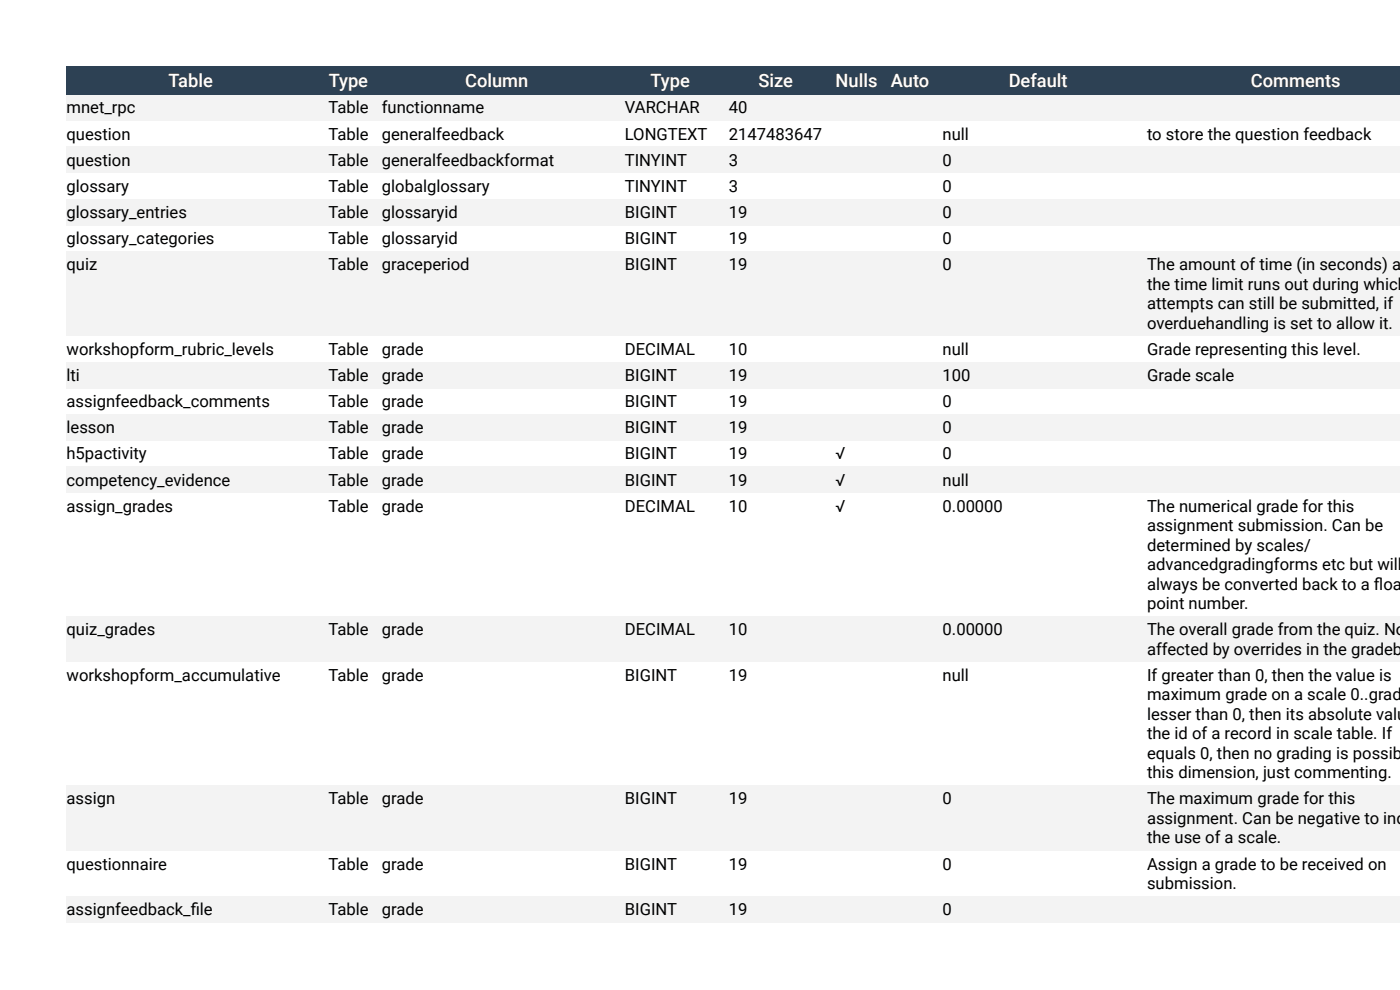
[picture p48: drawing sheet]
<svg xmlns="http://www.w3.org/2000/svg" width="297mm" height="210mm" viewBox="0 0 297 210" stroke-linecap="round" stroke-linejoin="round" font-family="sans-serif">
<defs><g id="words">
<g font-size="3.9" fill="#fff">
<text x="35.8" y="18.4">Table</text>
<text x="69.7" y="18.4">Type</text>
<text x="98.7" y="18.4">Column</text>
<text x="138" y="18.4">Type</text>
<text x="160.9" y="18.4">Size</text>
<text x="177.3" y="18.4">Nulls</text>
<text x="189" y="18.4">Auto</text>
<text x="214" y="18.4">Default</text>
<text x="265.4" y="18.4">Comments</text>
</g>
<g font-size="3.5">
<text x="14.1" y="24">mnet_rpc</text>
<text x="14.1" y="29.6">question</text>
<text x="69.7" y="24">Table</text>
<text x="69.7" y="29.6">Table</text>
<text x="81" y="24">functionname</text>
<text x="81" y="29.6">generalfeedback</text>
<text x="132.6" y="24">VARCHAR</text>
<text x="132.6" y="29.6">LONGTEXT</text>
<text x="154.6" y="24">40</text>
<text x="154.6" y="29.6">2147483647</text>
<text x="200" y="29.6">null</text>
<text x="243.3" y="29.6">to store the question feedback</text>
<text x="14.1" y="35.1">question</text>
<text x="69.7" y="35.1">Table</text>
<text x="81" y="35.1">generalfeedbackformat</text>
<text x="132.6" y="35.1">TINYINT</text>
<text x="154.6" y="35.1">3</text>
<text x="200" y="35.1">0</text>
<text x="14.1" y="40.7">glossary</text>
<text x="69.7" y="40.7">Table</text>
<text x="81" y="40.7">globalglossary</text>
<text x="132.6" y="40.7">TINYINT</text>
<text x="154.6" y="40.7">3</text>
<text x="200" y="40.7">0</text>
<text x="14.1" y="46.2">glossary_entries</text>
<text x="69.7" y="46.2">Table</text>
<text x="81" y="46.2">glossaryid</text>
<text x="132.6" y="46.2">BIGINT</text>
<text x="154.6" y="46.2">19</text>
<text x="200" y="46.2">0</text>
<text x="14.1" y="51.8">glossary_categories</text>
<text x="69.7" y="51.8">Table</text>
<text x="81" y="51.8">glossaryid</text>
<text x="132.6" y="51.8">BIGINT</text>
<text x="154.6" y="51.8">19</text>
<text x="200" y="51.8">0</text>
<text x="14.1" y="57.3">quiz</text>
<text x="69.7" y="57.3">Table</text>
<text x="81" y="57.3">graceperiod</text>
<text x="132.6" y="57.3">BIGINT</text>
<text x="154.6" y="57.3">19</text>
<text x="200" y="57.3">0</text>
<text x="243.3" y="57.3">The amount of time (in seconds) af</text>
<text x="243.3" y="61.5">the time limit runs out during which</text>
<text x="243.3" y="65.6">attempts can still be submitted, if</text>
<text x="243.3" y="69.7">overduehandling is set to allow it.</text>
<text x="14.1" y="75.3">workshopform_rubric_levels</text>
<text x="69.7" y="75.3">Table</text>
<text x="81" y="75.3">grade</text>
<text x="132.6" y="75.3">DECIMAL</text>
<text x="154.6" y="75.3">10</text>
<text x="200" y="75.3">null</text>
<text x="243.3" y="75.3">Grade representing this level.</text>
<text x="14.1" y="80.8">lti</text>
<text x="69.7" y="80.8">Table</text>
<text x="81" y="80.8">grade</text>
<text x="132.6" y="80.8">BIGINT</text>
<text x="154.6" y="80.8">19</text>
<text x="200" y="80.8">100</text>
<text x="243.3" y="80.8">Grade scale</text>
<text x="14.1" y="86.4">assignfeedback_comments</text>
<text x="69.7" y="86.4">Table</text>
<text x="81" y="86.4">grade</text>
<text x="132.6" y="86.4">BIGINT</text>
<text x="154.6" y="86.4">19</text>
<text x="200" y="86.4">0</text>
<text x="14.1" y="91.9">lesson</text>
<text x="69.7" y="91.9">Table</text>
<text x="81" y="91.9">grade</text>
<text x="132.6" y="91.9">BIGINT</text>
<text x="154.6" y="91.9">19</text>
<text x="200" y="91.9">0</text>
<text x="14.1" y="97.4">h5pactivity</text>
<text x="69.7" y="97.4">Table</text>
<text x="81" y="97.4">grade</text>
<text x="132.6" y="97.4">BIGINT</text>
<text x="154.6" y="97.4">19</text>
<text x="177.3" y="97.4">√</text>
<text x="200" y="97.4">0</text>
<text x="14.1" y="103">competency_evidence</text>
<text x="69.7" y="103">Table</text>
<text x="81" y="103">grade</text>
<text x="132.6" y="103">BIGINT</text>
<text x="154.6" y="103">19</text>
<text x="177.3" y="103">√</text>
<text x="200" y="103">null</text>
<text x="14.1" y="108.5">assign_grades</text>
<text x="69.7" y="108.5">Table</text>
<text x="81" y="108.5">grade</text>
<text x="132.6" y="108.5">DECIMAL</text>
<text x="154.6" y="108.5">10</text>
<text x="177.3" y="108.5">√</text>
<text x="200" y="108.5">0.00000</text>
<text x="243.3" y="108.5">The numerical grade for this</text>
<text x="243.3" y="112.7">assignment submission. Can be</text>
<text x="243.3" y="116.8">determined by scales/</text>
<text x="243.3" y="120.9">advancedgradingforms etc but will</text>
<text x="243.3" y="125.1">always be converted back to a f</text>
<text x="291.5" y="125.1">loat</text>
<text x="243.3" y="129.2">point number.</text>
<text x="14.1" y="134.8">quiz_grades</text>
<text x="69.7" y="134.8">Table</text>
<text x="81" y="134.8">grade</text>
<text x="132.6" y="134.8">DECIMAL</text>
<text x="154.6" y="134.8">10</text>
<text x="200" y="134.8">0.00000</text>
<text x="243.3" y="134.8">The overall grade from the quiz. No</text>
<text x="243.3" y="138.9">affected by overrides in the gradebo</text>
<text x="14.1" y="144.4">workshopform_accumulative</text>
<text x="69.7" y="144.4">Table</text>
<text x="81" y="144.4">grade</text>
<text x="132.6" y="144.4">BIGINT</text>
<text x="154.6" y="144.4">19</text>
<text x="200" y="144.4">null</text>
<text x="243.3" y="144.4">If greater than 0, then the value is</text>
<text x="243.3" y="148.6">maximum grade on a scale 0..grade</text>
<text x="243.3" y="152.7">lesser than 0, then its absolute valu</text>
<text x="243.3" y="156.8">the id of a record in scale table. If</text>
<text x="243.3" y="161">equals 0, then no grading is possibl</text>
<text x="243.3" y="165.1">this dimension, just commenting.</text>
<text x="14.1" y="170.6">assign</text>
<text x="69.7" y="170.6">Table</text>
<text x="81" y="170.6">grade</text>
<text x="132.6" y="170.6">BIGINT</text>
<text x="154.6" y="170.6">19</text>
<text x="200" y="170.6">0</text>
<text x="243.3" y="170.6">The maximum grade for this</text>
<text x="243.3" y="174.8">assignment. Can be negative to ind</text>
<text x="243.3" y="178.9">the use of a scale.</text>
<text x="14.1" y="184.5">questionnaire</text>
<text x="69.7" y="184.5">Table</text>
<text x="81" y="184.5">grade</text>
<text x="132.6" y="184.5">BIGINT</text>
<text x="154.6" y="184.5">19</text>
<text x="200" y="184.5">0</text>
<text x="243.3" y="184.5">Assign a grade to be received on</text>
<text x="243.3" y="188.6">submission.</text>
<text x="14.1" y="194.1">assignfeedback_f</text>
<text x="40.5" y="194.1">ile</text>
<text x="69.7" y="194.1">Table</text>
<text x="81" y="194.1">grade</text>
<text x="132.6" y="194.1">BIGINT</text>
<text x="154.6" y="194.1">19</text>
<text x="200" y="194.1">0</text>
</g>
</g></defs>
<g fill="#f3f3f3">
<path d="M241.9 190.2h55.2v5.5h-55.2z"/>
<path d="M198.6 190.2h43.3v5.5h-43.3z"/>
<path d="M187.6 190.2h11v5.5h-11z"/>
<path d="M175.9 190.2h11.7v5.5h-11.7z"/>
<path d="M153.2 190.2h22.7v5.5h-22.7z"/>
<path d="M131.2 190.2h22v5.5h-22z"/>
<path d="M79.6 190.2h51.6v5.5h-51.6z"/>
<path d="M68.2 190.2h11.4v5.5h-11.4z"/>
<path d="M14.1 190.2h54.1v5.5h-54.1z"/>
<path d="M241.9 166.7h55.2v13.8h-55.2z"/>
<path d="M198.6 166.7h43.3v13.8h-43.3z"/>
<path d="M187.6 166.7h11v13.8h-11z"/>
<path d="M175.9 166.7h11.7v13.8h-11.7z"/>
<path d="M153.2 166.7h22.7v13.8h-22.7z"/>
<path d="M131.2 166.7h22v13.8h-22z"/>
<path d="M79.6 166.7h51.6v13.8h-51.6z"/>
<path d="M68.2 166.7h11.4v13.8h-11.4z"/>
<path d="M14.1 166.7h54.1v13.8h-54.1z"/>
<path d="M241.9 130.8h55.2v9.7h-55.2z"/>
<path d="M198.6 130.8h43.3v9.7h-43.3z"/>
<path d="M187.6 130.8h11v9.7h-11z"/>
<path d="M175.9 130.8h11.7v9.7h-11.7z"/>
<path d="M153.2 130.8h22.7v9.7h-22.7z"/>
<path d="M131.2 130.8h22v9.7h-22z"/>
<path d="M79.6 130.8h51.6v9.7h-51.6z"/>
<path d="M68.2 130.8h11.4v9.7h-11.4z"/>
<path d="M14.1 130.8h54.1v9.7h-54.1z"/>
<path d="M241.9 99h55.2v5.6h-55.2z"/>
<path d="M198.6 99h43.3v5.6h-43.3z"/>
<path d="M187.6 99h11v5.6h-11z"/>
<path d="M175.9 99h11.7v5.6h-11.7z"/>
<path d="M153.2 99h22.7v5.6h-22.7z"/>
<path d="M131.2 99h22v5.6h-22z"/>
<path d="M79.6 99h51.6v5.6h-51.6z"/>
<path d="M68.2 99h11.4v5.6h-11.4z"/>
<path d="M14.1 99h54.1v5.6h-54.1z"/>
<path d="M241.9 87.9h55.2v5.6h-55.2z"/>
<path d="M198.6 87.9h43.3v5.6h-43.3z"/>
<path d="M187.6 87.9h11v5.6h-11z"/>
<path d="M175.9 87.9h11.7v5.6h-11.7z"/>
<path d="M153.2 87.9h22.7v5.6h-22.7z"/>
<path d="M131.2 87.9h22v5.6h-22z"/>
<path d="M79.6 87.9h51.6v5.6h-51.6z"/>
<path d="M68.2 87.9h11.4v5.6h-11.4z"/>
<path d="M14.1 87.9h54.1v5.6h-54.1z"/>
<path d="M241.9 76.8h55.2v5.6h-55.2z"/>
<path d="M198.6 76.8h43.3v5.6h-43.3z"/>
<path d="M187.6 76.8h11v5.6h-11z"/>
<path d="M175.9 76.8h11.7v5.6h-11.7z"/>
<path d="M153.2 76.8h22.7v5.6h-22.7z"/>
<path d="M131.2 76.8h22v5.6h-22z"/>
<path d="M79.6 76.8h51.6v5.6h-51.6z"/>
<path d="M68.2 76.8h11.4v5.6h-11.4z"/>
<path d="M14.1 76.8h54.1v5.6h-54.1z"/>
<path d="M241.9 53.3h55.2v18h-55.2z"/>
<path d="M198.6 53.3h43.3v18h-43.3z"/>
<path d="M187.6 53.3h11v18h-11z"/>
<path d="M175.9 53.3h11.7v18h-11.7z"/>
<path d="M153.2 53.3h22.7v18h-22.7z"/>
<path d="M131.2 53.3h22v18h-22z"/>
<path d="M79.6 53.3h51.6v18h-51.6z"/>
<path d="M68.2 53.3h11.4v18h-11.4z"/>
<path d="M14.1 53.3h54.1v18h-54.1z"/>
<path d="M241.9 42.3h55.2v5.5h-55.2z"/>
<path d="M198.6 42.3h43.3v5.5h-43.3z"/>
<path d="M187.6 42.3h11v5.5h-11z"/>
<path d="M175.9 42.3h11.7v5.5h-11.7z"/>
<path d="M153.2 42.3h22.7v5.5h-22.7z"/>
<path d="M131.2 42.3h22v5.5h-22z"/>
<path d="M79.6 42.3h51.6v5.5h-51.6z"/>
<path d="M68.2 42.3h11.4v5.5h-11.4z"/>
<path d="M14.1 42.3h54.1v5.5h-54.1z"/>
<path d="M241.9 31.2h55.2v5.5h-55.2z"/>
<path d="M198.6 31.2h43.3v5.5h-43.3z"/>
<path d="M187.6 31.2h11v5.5h-11z"/>
<path d="M175.9 31.2h11.7v5.5h-11.7z"/>
<path d="M153.2 31.2h22.7v5.5h-22.7z"/>
<path d="M131.2 31.2h22v5.5h-22z"/>
<path d="M79.6 31.2h51.6v5.5h-51.6z"/>
<path d="M68.2 31.2h11.4v5.5h-11.4z"/>
<path d="M14.1 31.2h54.1v5.5h-54.1z"/>
<path d="M241.9 20.1h55.2v5.5h-55.2z"/>
<path d="M198.6 20.1h43.3v5.5h-43.3z"/>
<path d="M187.6 20.1h11v5.5h-11z"/>
<path d="M175.9 20.1h11.7v5.5h-11.7z"/>
<path d="M153.2 20.1h22.7v5.5h-22.7z"/>
<path d="M131.2 20.1h22v5.5h-22z"/>
<path d="M79.6 20.1h51.6v5.5h-51.6z"/>
<path d="M68.2 20.1h11.4v5.5h-11.4z"/>
<path d="M14.1 20.1h54.1v5.5h-54.1z"/>
</g>
<g fill="#2d4154">
<path d="M241.9 14.1h55.2v6h-55.2z"/>
<path d="M198.6 14.1h43.3v6h-43.3z"/>
<path d="M187.6 14.1h11v6h-11z"/>
<path d="M175.9 14.1h11.7v6h-11.7z"/>
<path d="M153.2 14.1h22.7v6h-22.7z"/>
<path d="M131.2 14.1h22v6h-22z"/>
<path d="M79.6 14.1h51.6v6h-51.6z"/>
<path d="M68.2 14.1h11.4v6h-11.4z"/>
<path d="M14.1 14.1h54.1v6h-54.1z"/>
</g>
<use href="#words"/>
</svg>
